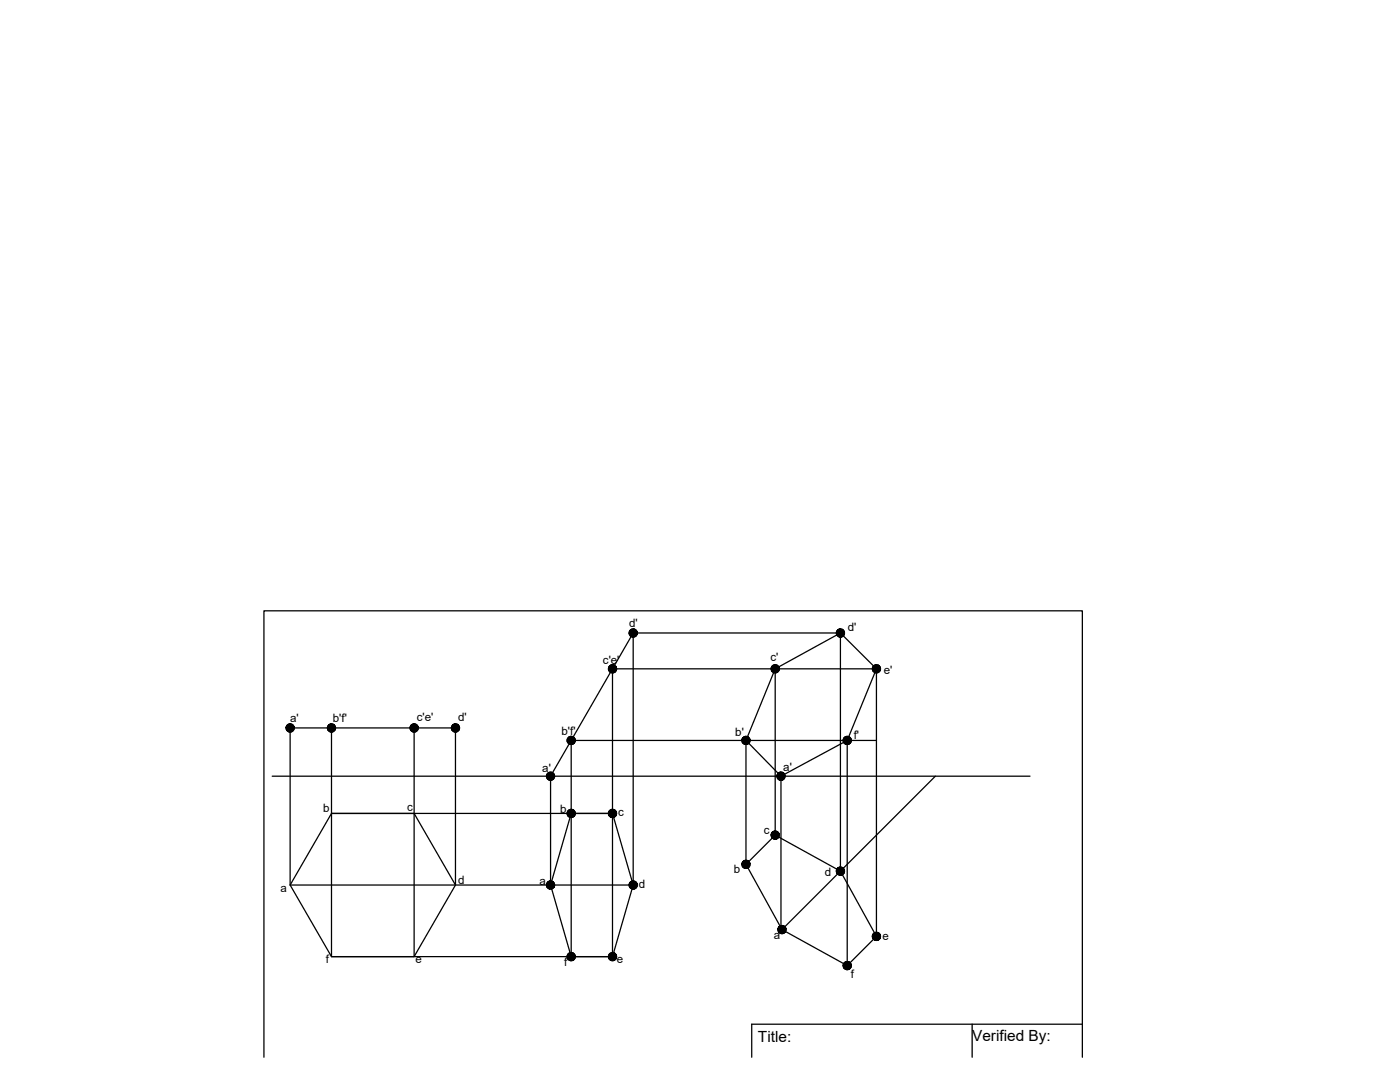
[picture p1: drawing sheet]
<svg xmlns="http://www.w3.org/2000/svg" width="279mm" height="216mm" viewBox="0 0 279 216" stroke-linecap="round" stroke-linejoin="round" font-family="sans-serif">
<defs><g id="words">
<g font-size="3.1">
<text x="151.3" y="207.8">Title:</text>
<text x="194" y="207.6">Verified By:</text>
</g>
<g font-size="2.3">
<text x="125.5" y="125.2">d'</text>
<text x="169.2" y="126">d'</text>
<text x="153.8" y="131.8">c'</text>
<text x="120.3" y="132.6">c'e'</text>
<text x="176.4" y="134.5">e'</text>
<text x="83.2" y="143.9">c'e'</text>
<text x="91.5" y="143.9">d'</text>
<text x="57.9" y="144.1">a'</text>
<text x="66.4" y="144.1">b'f'</text>
<text x="112.1" y="146.6">b'f'</text>
<text x="146.7" y="146.9">b'</text>
<text x="170.4" y="147.5">f'</text>
<text x="108.2" y="154">a'</text>
<text x="156.3" y="153.8">a'</text>
<text x="81.3" y="161.7">c</text>
<text x="64.5" y="162">b</text>
<text x="111.8" y="162.3">b</text>
<text x="123.3" y="162.8">c</text>
<text x="152.5" y="166.5">c</text>
<text x="56" y="178">a</text>
<text x="91.5" y="176.3">d</text>
<text x="107.7" y="176.6">a</text>
<text x="127.5" y="177.1">d</text>
<text x="146.4" y="174.2">b</text>
<text x="164.6" y="174.7">d</text>
<text x="154.4" y="187.4">a</text>
<text x="176.1" y="187.6">e</text>
<text x="65.1" y="192.2">f</text>
<text x="82.9" y="192.2">e</text>
<text x="112.6" y="192.8">f</text>
<text x="123.1" y="192.2">e</text>
<text x="169.8" y="195.1">f</text>
</g>
</g></defs>
<!-- layer: 0 -->
<g fill="none" stroke="#000" stroke-width=".25">
<path d="M126.4 126.3l-16.5 28.6v22.1M126.4 126.3v50.7M126.4 126.3h41.3v47.1M154.7 133.5l13-7.2 7.2 7.2-5.8 14.2-13.2 7.2-7-7.2zM154.7 133.5v32.7M54.3 154.9h151.3M66.2 145.2v45.7h56.5M82.6 145.2v45.7M148.9 147.7v24.4M155.9 154.5v30.6M169.1 147.3v45M174.9 147.7h-60.9v43.2"/>
<path d="M186.7 154.9l-30.6 30.6-7.2-13 5.8-5.9 13 7.2 7.2 13-5.8 5.9-13-7.2M66.2 162.3h16.4l8.3 14.3-8.3 14.3h-16.4l-8.3-14.3zM66.2 162.3h56.5M90.9 176.6v-31.4h-33v31.4h68.5M114 162.3h8.2l4.2 14.3-4.2 14.3h-8.2l-4.1-14.3zM174.9 186.4v-52.9h-52.7v57.4M52.7 211v-89.1h163.3v89.1M194 204.4v6.6M216 204.4h-66v6.6"/>
</g>
<g fill="#000" stroke="#000" stroke-width=".2">
<path d="M122.7 132.7l.1 .1-.6 .7zM126.8 125.6l.1 .1-.5 .6zM154.7 133.5h.8v.1zM167.7 126.3h.9l-.1 .2zM174.9 133.5h.8v.1zM57.9 145.2h.8v.2zM66.2 145.2h.8v.2zM82.6 145.2h.9l-.1 .2zM90.9 145.2h.8v.2zM110.3 154.2l.1 .1-.5 .6zM114.4 147l.2 .1-.6 .6zM148.9 147.7h.8v.2z"/>
<path d="M155.9 154.9h.8v.2zM169.1 147.7h.8v.2zM109.9 176.6h.8v.2zM114 162.3h.8v.2zM122.2 162.3h.9l-.1 .2zM126.4 176.6h.8v.2zM148.9 172.5h.8v.1zM154.7 166.6h.8v.2zM167.7 173.8h.9l-.1 .2zM114 190.9h.8v.2zM122.2 190.9h.9l-.1 .2zM156.1 185.5h.8v.2z"/>
<path d="M169.1 192.7h.8v.2zM174.9 186.8h.8v.2z"/>
<path d="M121.4 133.4v.2l.8-.1zM121.4 133.6l.8-.1-.7 .3zM121.5 133.8l.1 .1 .6-.4z"/>
<path d="M121.6 133.9l.1 .2 .5-.6zM122.2 133.5l-.4 .7-.1-.1zM122.2 133.5l-.4 .7h.2z"/>
<path d="M121.6 132.9l-.1 .1 .7 .5zM121.5 133l.7 .5-.7-.3zM121.5 133.2l-.1 .2 .8 .1z"/>
<path d="M122.2 133.5l-.2 .7 .2 .1zM122.2 133.5l.2 .8h-.2zM122.2 133.5l.2 .8 .1-.1z"/>
<path d="M121.9 132.7l.3 .8-.1-.9zM121.8 132.8l.1-.1 .3 .8zM121.6 132.9l.6 .6-.4-.7z"/>
<path d="M122.2 133.5l.3 .7 .2-.1zM122.2 133.5l.7 .5-.2 .1zM122.2 133.5l.7 .5 .1-.1z"/>
<path d="M122.5 132.7l-.3 .8 .5-.8zM122.3 132.6l.2 .1-.3 .8zM122.1 132.6l.1 .9 .1-.9z"/>
<path d="M122.2 133.5l.8 .4v-.2zM122.2 133.5h.9l-.1 .2zM122.2 133.5h.9v-.2z"/>
<path d="M122.2 133.5l.9-.2-.1-.1zM122.2 133.5l.7-.5 .1 .2zM122.8 132.8l-.6 .7 .7-.5z"/>
<path d="M125.5 126.3l.1 .1 .8-.1zM125.6 126.4l.8-.1-.8 .3zM125.6 126.6l.1 .2 .7-.5z"/>
<path d="M125.7 126.8l.1 .1 .6-.6zM126.4 126.3l-.4 .7-.2-.1zM126.4 126.3l-.4 .7 .1 .1z"/>
<path d="M125.8 125.7l-.1 .2 .7 .4zM125.7 125.9l.7 .4-.8-.2zM125.6 126.1l-.1 .2h.9z"/>
<path d="M126.4 126.3l-.3 .8h.2zM126.4 126.3l.1 .8h-.2zM126.4 126.3l.1 .8h.2z"/>
<path d="M126.1 125.5l.3 .8-.2-.8zM125.9 125.6l.2-.1 .3 .8zM125.8 125.7l.6 .6-.5-.7z"/>
<path d="M126.4 126.3l.3 .8 .1-.1zM126.4 126.3l.6 .6-.2 .1zM126.4 126.3l.6 .6 .1-.2z"/>
<path d="M126.6 125.5l-.2 .8 .4-.7zM126.4 125.5h.2l-.2 .8zM126.2 125.5l.2 .8v-.8z"/>
<path d="M126.4 126.3l.7 .4 .1-.2zM126.4 126.3l.8 .1v.1zM126.4 126.3l.8 .1v-.2z"/>
<path d="M126.4 126.3l.8-.1-.1-.2zM126.4 126.3l.6-.5 .1 .2zM126.9 125.7l-.5 .6 .6-.5z"/>
<path d="M153.9 133.6l.1 .2 .7-.3zM154 133.8l.7-.3-.6 .5zM154.1 134l.1 .1 .5-.6z"/>
<path d="M154 133.1l-.1 .2 .8 .2zM153.9 133.3l.8 .2h-.8zM153.9 133.5v.1l.8-.1z"/>
<path d="M154.7 133.5l-.5 .6 .1 .1zM154.7 133.5l-.2 .8-.2-.1zM154.7 133.5l-.2 .8h.2z"/>
<path d="M154.2 132.8l.5 .7-.4-.8zM154.2 132.8l.5 .7-.6-.6zM154.1 132.9l-.1 .2 .7 .4z"/>
<path d="M154.7 133.5v.8h.2zM154.7 133.5l.4 .7-.2 .1zM154.7 133.5l.4 .7 .1-.1z"/>
<path d="M154.7 132.6v.9l.2-.8zM154.5 132.7l.2-.1v.9zM154.3 132.7l.4 .8-.2-.8z"/>
<path d="M154.7 133.5l.5 .6 .2-.1zM154.7 133.5l.7 .3v.2zM154.7 133.5l.7 .3 .1-.2z"/>
<path d="M155.2 132.8l-.5 .7 .7-.6zM155.1 132.7l.1 .1-.5 .7zM154.9 132.7l-.2 .8 .4-.8z"/>
<path d="M154.7 133.5h.8v-.2zM154.7 133.5l.7-.4 .1 .2zM154.7 133.5l.7-.4v-.2z"/>
<path d="M166.9 126.5l.1 .2 .7-.4zM167 126.7l.7-.4-.6 .5zM167.1 126.8l.1 .2 .5-.7z"/>
<path d="M167 126l-.1 .1 .8 .2zM166.9 126.1l.8 .2h-.8zM166.9 126.3v.2l.8-.2z"/>
<path d="M167.7 126.3l-.5 .7 .2 .1zM167.7 126.3l-.2 .8h-.1zM167.7 126.3l-.2 .8h.2z"/>
<path d="M167.2 125.7l.5 .6-.3-.7zM167.2 125.7l.5 .6-.6-.5zM167.1 125.8l-.1 .2 .7 .3z"/>
<path d="M167.7 126.3v.8h.2zM167.7 126.3l.4 .8h-.2zM167.7 126.3l.4 .8 .1-.1z"/>
<path d="M167.7 125.5v.8l.2-.8zM167.5 125.5h.2v.8zM167.4 125.6l.3 .7-.2-.8z"/>
<path d="M167.7 126.3l.5 .7 .2-.2zM167.7 126.3l.8 .4-.1 .1zM167.7 126.3l.8 .4v-.2z"/>
<path d="M168.2 125.7l-.5 .6 .7-.5zM168.1 125.6l.1 .1-.5 .6zM167.9 125.5l-.2 .8 .4-.7z"/>
<path d="M167.7 126.3h.9l-.1-.2zM167.7 126.3l.8-.3v.1zM167.7 126.3l.8-.3-.1-.2z"/>
<path d="M174.1 133.6l.1 .2 .7-.3zM174.2 133.8l.7-.3-.6 .5zM174.3 134l.1 .1 .5-.6z"/>
<path d="M174.2 133.1l-.1 .2 .8 .2zM174.1 133.3l.8 .2h-.8zM174.1 133.5v.1l.8-.1z"/>
<path d="M174.9 133.5l-.5 .6 .2 .1zM174.9 133.5l-.2 .8-.1-.1zM174.9 133.5l-.2 .8h.2z"/>
<path d="M174.4 132.8l.5 .7-.3-.8zM174.4 132.8l.5 .7-.6-.6zM174.3 132.9l-.1 .2 .7 .4z"/>
<path d="M174.9 133.5v.8h.2zM174.9 133.5l.4 .7-.2 .1zM174.9 133.5l.4 .7 .1-.1z"/>
<path d="M174.9 132.6v.9l.2-.8zM174.7 132.7l.2-.1v.9zM174.6 132.7l.3 .8-.2-.8z"/>
<path d="M174.9 133.5l.5 .6 .2-.1zM174.9 133.5l.8 .3-.1 .2zM174.9 133.5l.8 .3v-.2z"/>
<path d="M175.4 132.8l-.5 .7 .7-.6zM175.3 132.7l.1 .1-.5 .7zM175.1 132.7l-.2 .8 .4-.8z"/>
<path d="M174.9 133.5h.8v-.2zM174.9 133.5l.8-.4v.2zM174.9 133.5l.8-.4-.1-.2z"/>
<path d="M57.1 145.4l.1 .2 .7-.4zM57.2 145.6l.7-.4-.6 .6zM57.3 145.8l.1 .1 .5-.7z"/>
<path d="M57.2 144.9l-.1 .2 .8 .1zM57.1 145.1l.8 .1h-.8zM57.1 145.2v.2l.8-.2z"/>
<path d="M57.9 145.2l-.5 .7 .1 .1zM57.9 145.2l-.2 .9-.2-.1zM57.9 145.2l-.2 .9h.2z"/>
<path d="M57.4 144.6l.5 .6-.4-.7zM57.4 144.6l.5 .6-.6-.5zM57.3 144.7l-.1 .2 .7 .3z"/>
<path d="M57.9 145.2v.9h.2zM57.9 145.2l.4 .8-.2 .1zM57.9 145.2l.4 .8 .1-.1z"/>
<path d="M57.9 144.4v.8l.2-.8zM57.7 144.4h.2v.8zM57.5 144.5l.4 .7-.2-.8z"/>
<path d="M57.9 145.2l.5 .7 .1-.1zM57.9 145.2l.7 .4-.1 .2zM57.9 145.2l.7 .4 .1-.2z"/>
<path d="M58.4 144.6l-.5 .6 .6-.5zM58.3 144.5l.1 .1-.5 .6zM58.1 144.4l-.2 .8 .4-.7z"/>
<path d="M57.9 145.2h.8v-.1zM57.9 145.2l.7-.3 .1 .2zM57.9 145.2l.7-.3-.1-.2z"/>
<path d="M65.4 145.4v.2l.8-.4zM65.4 145.6l.8-.4-.7 .6zM65.5 145.8l.1 .1 .6-.7z"/>
<path d="M65.4 144.9v.2l.8 .1zM65.4 145.1l.8 .1h-.9zM65.3 145.2l.1 .2 .8-.2z"/>
<path d="M66.2 145.2l-.6 .7 .2 .1zM66.2 145.2l-.2 .9-.2-.1zM66.2 145.2l-.2 .9h.2z"/>
<path d="M65.6 144.6l.6 .6-.4-.7zM65.6 144.6l.6 .6-.7-.5zM65.5 144.7l-.1 .2 .8 .3z"/>
<path d="M66.2 145.2v.9h.1zM66.2 145.2l.3 .8-.2 .1zM66.2 145.2l.3 .8 .2-.1z"/>
<path d="M66.2 144.4v.8l.1-.8zM66 144.4h.2v.8zM65.8 144.5l.4 .7-.2-.8z"/>
<path d="M66.2 145.2l.5 .7 .1-.1zM66.2 145.2l.7 .4-.1 .2zM66.2 145.2l.7 .4 .1-.2z"/>
<path d="M66.7 144.6l-.5 .6 .6-.5zM66.5 144.5l.2 .1-.5 .6zM66.3 144.4l-.1 .8 .3-.7z"/>
<path d="M66.2 145.2h.8v-.1zM66.2 145.2l.7-.3 .1 .2zM66.2 145.2l.7-.3-.1-.2z"/>
<path d="M81.8 145.4l.1 .2 .7-.4zM81.9 145.6l.7-.4-.6 .6zM82 145.8l.1 .1 .5-.7z"/>
<path d="M81.9 144.9l-.1 .2 .8 .1zM81.8 145.1l.8 .1h-.8zM81.8 145.2v.2l.8-.2z"/>
<path d="M82.6 145.2l-.5 .7 .2 .1zM82.6 145.2l-.1 .9-.2-.1zM82.6 145.2l-.1 .9h.1z"/>
<path d="M82.1 144.6l.5 .6-.3-.7zM82.1 144.6l.5 .6-.6-.5zM82 144.7l-.1 .2 .7 .3z"/>
<path d="M82.6 145.2v.9h.2zM82.6 145.2l.4 .8-.2 .1zM82.6 145.2l.4 .8 .2-.1z"/>
<path d="M82.6 144.4v.8l.2-.8zM82.5 144.4h.1v.8zM82.3 144.5l.3 .7-.1-.8z"/>
<path d="M82.6 145.2l.6 .7 .1-.1zM82.6 145.2l.8 .4-.1 .2zM82.6 145.2l.8 .4v-.2z"/>
<path d="M83.2 144.6l-.6 .6 .7-.5zM83 144.5l.2 .1-.6 .6zM82.8 144.4l-.2 .8 .4-.7z"/>
<path d="M82.6 145.2h.9l-.1-.1zM82.6 145.2l.8-.3v.2zM82.6 145.2l.8-.3-.1-.2z"/>
<path d="M90.1 145.4l.1 .2 .7-.4zM90.2 145.6l.7-.4-.6 .6zM90.3 145.8l.1 .1 .5-.7z"/>
<path d="M90.2 144.9l-.1 .2 .8 .1zM90.1 145.1l.8 .1h-.8zM90.1 145.2v.2l.8-.2z"/>
<path d="M90.9 145.2l-.5 .7 .1 .1zM90.9 145.2l-.2 .9-.2-.1zM90.9 145.2l-.2 .9h.2z"/>
<path d="M90.4 144.6l.5 .6-.4-.7zM90.4 144.6l.5 .6-.6-.5zM90.3 144.7l-.1 .2 .7 .3z"/>
<path d="M90.9 145.2v.9h.2zM90.9 145.2l.4 .8-.2 .1zM90.9 145.2l.4 .8 .1-.1z"/>
<path d="M90.9 144.4v.8l.2-.8zM90.7 144.4h.2v.8zM90.5 144.5l.4 .7-.2-.8z"/>
<path d="M90.9 145.2l.5 .7 .1-.1zM90.9 145.2l.7 .4-.1 .2zM90.9 145.2l.7 .4 .1-.2z"/>
<path d="M91.4 144.6l-.5 .6 .6-.5zM91.3 144.5l.1 .1-.5 .6zM91.1 144.4l-.2 .8 .4-.7z"/>
<path d="M90.9 145.2h.8v-.1zM90.9 145.2l.7-.3 .1 .2zM90.9 145.2l.7-.3-.1-.2z"/>
<path d="M109 154.8l.1 .2 .8-.1zM109.1 155l.8-.1-.8 .3zM109.1 155.2l.1 .1 .7-.4z"/>
<path d="M109.2 155.3l.1 .2 .6-.6zM109.9 154.9l-.4 .7-.2-.1zM109.9 154.9l-.4 .7 .1 .1z"/>
<path d="M109.3 154.3l-.1 .2 .7 .4zM109.2 154.5l.7 .4-.8-.3zM109.1 154.6l-.1 .2 .9 .1z"/>
<path d="M109.9 154.9l-.3 .8h.2zM109.9 154.9l.1 .8h-.2zM109.9 154.9l.1 .8h.2z"/>
<path d="M109.6 154.1l.3 .8-.2-.8zM109.4 154.2l.2-.1 .3 .8zM109.3 154.3l.6 .6-.5-.7z"/>
<path d="M109.9 154.9l.3 .8 .1-.1zM109.9 154.9l.6 .6-.2 .1zM109.9 154.9l.6 .6 .1-.2z"/>
<path d="M110.1 154.1l-.2 .8 .4-.7zM109.9 154.1h.2l-.2 .8zM109.7 154.1l.2 .8v-.8z"/>
<path d="M109.9 154.9l.7 .4 .1-.2zM109.9 154.9h.8v.2zM109.9 154.9h.8v-.1z"/>
<path d="M109.9 154.9l.8-.1-.1-.2zM109.9 154.9l.7-.5v.2zM110.4 154.3l-.5 .6 .7-.5z"/>
<path d="M113.2 147.7v.2l.8-.2zM113.2 147.9l.8-.2-.8 .3zM113.2 148l.1 .2 .7-.5z"/>
<path d="M113.3 148.2l.1 .2 .6-.7zM114 147.7l-.4 .8-.2-.1zM114 147.7l-.4 .8h.1z"/>
<path d="M113.4 147.2l-.1 .1 .7 .4zM113.3 147.3l.7 .4-.8-.2zM113.2 147.5v.2h.8z"/>
<path d="M114 147.7l-.3 .8 .2 .1zM114 147.7l.1 .9h-.2zM114 147.7l.1 .9 .2-.1z"/>
<path d="M113.7 147l.3 .7-.1-.8zM113.5 147.1l.2-.1 .3 .7zM113.4 147.2l.6 .5-.5-.6z"/>
<path d="M114 147.7l.3 .8 .2-.1zM114 147.7l.6 .6-.1 .1zM114 147.7l.6 .6 .1-.2z"/>
<path d="M114.2 147l-.2 .7 .4-.7zM114.1 146.9l.1 .1-.2 .7zM113.9 146.9l.1 .8 .1-.8z"/>
<path d="M114 147.7l.7 .4 .1-.1zM114 147.7l.8 .1v.2zM114 147.7l.8 .1v-.2z"/>
<path d="M114 147.7l.8-.1v-.2zM114 147.7l.7-.4 .1 .1zM114.6 147.1l-.6 .6 .7-.4z"/>
<path d="M148.1 147.9v.2l.8-.4zM148.1 148.1l.8-.4-.7 .6zM148.2 148.3l.2 .1 .5-.7z"/>
<path d="M148.1 147.4v.2l.8 .1zM148.1 147.6l.8 .1h-.8zM148.1 147.7v.2l.8-.2z"/>
<path d="M148.9 147.7l-.5 .7 .1 .1zM148.9 147.7l-.2 .9-.2-.1zM148.9 147.7l-.2 .9h.2z"/>
<path d="M148.4 147.1l.5 .6-.4-.7zM148.4 147.1l.5 .6-.7-.5zM148.2 147.2l-.1 .2 .8 .3z"/>
<path d="M148.9 147.7v.9h.2zM148.9 147.7l.3 .8-.1 .1zM148.9 147.7l.3 .8 .2-.1z"/>
<path d="M148.9 146.9v.8l.2-.8zM148.7 146.9h.2v.8zM148.5 147l.4 .7-.2-.8z"/>
<path d="M148.9 147.7l.5 .7 .1-.1zM148.9 147.7l.7 .4-.1 .2zM148.9 147.7l.7 .4 .1-.2z"/>
<path d="M149.4 147.1l-.5 .6 .6-.5zM149.2 147l.2 .1-.5 .6zM149.1 146.9l-.2 .8 .3-.7z"/>
<path d="M148.9 147.7h.8v-.1zM148.9 147.7l.7-.3 .1 .2zM148.9 147.7l.7-.3-.1-.2z"/>
<path d="M155.1 155.1v.1l.8-.3zM155.1 155.2l.8-.3-.7 .5zM155.2 155.4l.2 .1 .5-.6z"/>
<path d="M155.1 154.5v.2l.8 .2zM155.1 154.7l.8 .2h-.9zM155 154.9l.1 .2 .8-.2z"/>
<path d="M155.9 154.9l-.5 .6 .1 .1zM155.9 154.9l-.2 .8-.2-.1zM155.9 154.9l-.2 .8h.2z"/>
<path d="M155.4 154.2l.5 .7-.4-.8zM155.2 154.4l.2-.2 .5 .7zM155.2 154.4l-.1 .1 .8 .4z"/>
<path d="M155.9 154.9v.8h.2zM155.9 154.9l.3 .7-.1 .1zM155.9 154.9l.3 .7 .2-.1z"/>
<path d="M155.9 154.1v.8l.2-.8zM155.7 154.1h.2v.8zM155.5 154.1l.4 .8-.2-.8z"/>
<path d="M155.9 154.9l.5 .6 .1-.1zM155.9 154.9l.7 .3-.1 .2zM155.9 154.9l.7 .3 .1-.1z"/>
<path d="M156.4 154.2l-.5 .7 .6-.5zM156.2 154.1l.2 .1-.5 .7zM156.1 154.1l-.2 .8 .3-.8z"/>
<path d="M155.9 154.9h.8v-.2zM155.9 154.9l.7-.4 .1 .2zM155.9 154.9l.7-.4-.1-.1z"/>
<path d="M168.3 147.9v.2l.8-.4zM168.3 148.1l.8-.4-.7 .6zM168.4 148.3l.2 .1 .5-.7z"/>
<path d="M168.3 147.4v.2l.8 .1zM168.3 147.6l.8 .1h-.8zM168.3 147.7v.2l.8-.2z"/>
<path d="M169.1 147.7l-.5 .7 .1 .1zM169.1 147.7l-.2 .9-.2-.1zM169.1 147.7l-.2 .9h.2z"/>
<path d="M168.6 147.1l.5 .6-.4-.7zM168.6 147.1l.5 .6-.7-.5zM168.4 147.2l-.1 .2 .8 .3z"/>
<path d="M169.1 147.7v.9h.2zM169.1 147.7l.3 .8-.1 .1zM169.1 147.7l.3 .8 .2-.1z"/>
<path d="M169.1 146.9v.8l.2-.8zM168.9 146.9h.2v.8zM168.7 147l.4 .7-.2-.8z"/>
<path d="M169.1 147.7l.5 .7 .1-.1zM169.1 147.7l.7 .4-.1 .2zM169.1 147.7l.7 .4 .1-.2z"/>
<path d="M169.6 147.1l-.5 .6 .6-.5zM169.4 147l.2 .1-.5 .6zM169.3 146.9l-.2 .8 .3-.7z"/>
<path d="M169.1 147.7h.8v-.1zM169.1 147.7l.7-.3 .1 .2zM169.1 147.7l.7-.3-.1-.2z"/>
<path d="M109.1 176.8v.2l.8-.4zM109.1 177l.8-.4-.7 .5zM109.2 177.1l.2 .1 .5-.6z"/>
<path d="M109.1 176.2v.2l.8 .2zM109.1 176.4l.8 .2h-.8zM109.1 176.6v.2l.8-.2z"/>
<path d="M109.9 176.6l-.5 .6 .1 .1zM109.9 176.6l-.2 .8-.2-.1zM109.9 176.6l-.2 .8h.2z"/>
<path d="M109.4 176l.5 .6-.4-.7zM109.4 176l.5 .6-.7-.5zM109.2 176.1l-.1 .1 .8 .4z"/>
<path d="M109.9 176.6v.8h.2zM109.9 176.6l.3 .7-.1 .1zM109.9 176.6l.3 .7 .2-.1z"/>
<path d="M109.9 175.8v.8l.2-.8zM109.7 175.8h.2v.8zM109.5 175.9l.4 .7-.2-.8z"/>
<path d="M109.9 176.6l.5 .6 .1-.1zM109.9 176.6l.7 .4-.1 .1zM109.9 176.6l.7 .4 .1-.2z"/>
<path d="M110.4 176l-.5 .6 .6-.5zM110.2 175.9l.2 .1-.5 .6zM110.1 175.8l-.2 .8 .3-.7z"/>
<path d="M109.9 176.6h.8v-.2zM109.9 176.6l.7-.4 .1 .2zM109.9 176.6l.7-.4-.1-.1z"/>
<path d="M113.2 162.5l.1 .2 .7-.4zM113.3 162.7l.7-.4-.7 .5zM113.3 162.8l.2 .2 .5-.7z"/>
<path d="M113.3 161.9l-.1 .2 .8 .2zM113.2 162.1l.8 .2h-.8zM113.2 162.3v.2l.8-.2z"/>
<path d="M114 162.3l-.5 .7 .1 .1zM114 162.3l-.2 .8h-.2zM114 162.3l-.2 .8h.2z"/>
<path d="M113.5 161.7l.5 .6-.4-.7zM113.5 161.7l.5 .6-.7-.5zM113.3 161.8v.1l.7 .4z"/>
<path d="M114 162.3v.8h.2zM114 162.3l.4 .8h-.2zM114 162.3l.4 .8 .1-.1z"/>
<path d="M114 161.5v.8l.2-.8zM113.8 161.5h.2v.8zM113.6 161.6l.4 .7-.2-.8z"/>
<path d="M114 162.3l.5 .7 .1-.2zM114 162.3l.7 .4-.1 .1zM114 162.3l.7 .4 .1-.2z"/>
<path d="M114.5 161.7l-.5 .6 .6-.5zM114.4 161.6l.1 .1-.5 .6zM114.2 161.5l-.2 .8 .4-.7z"/>
<path d="M114 162.3h.8v-.2zM114 162.3l.7-.4 .1 .2zM114 162.3l.7-.4-.1-.1z"/>
<path d="M121.4 162.5l.1 .2 .7-.4zM121.5 162.7l.7-.4-.6 .5zM121.6 162.8l.1 .2 .5-.7z"/>
<path d="M121.5 161.9l-.1 .2 .8 .2zM121.4 162.1l.8 .2h-.8zM121.4 162.3v.2l.8-.2z"/>
<path d="M122.2 162.3l-.5 .7 .2 .1zM122.2 162.3l-.1 .8h-.2zM122.2 162.3l-.1 .8h.1z"/>
<path d="M121.7 161.7l.5 .6-.3-.7zM121.7 161.7l.5 .6-.6-.5zM121.6 161.8l-.1 .1 .7 .4z"/>
<path d="M122.2 162.3v.8h.2zM122.2 162.3l.4 .8h-.2zM122.2 162.3l.4 .8 .2-.1z"/>
<path d="M122.2 161.5v.8l.2-.8zM122.1 161.5h.1v.8zM121.9 161.6l.3 .7-.1-.8z"/>
<path d="M122.2 162.3l.6 .7 .1-.2zM122.2 162.3l.8 .4-.1 .1zM122.2 162.3l.8 .4v-.2z"/>
<path d="M122.8 161.7l-.6 .6 .7-.5zM122.6 161.6l.2 .1-.6 .6zM122.4 161.5l-.2 .8 .4-.7z"/>
<path d="M122.2 162.3h.9l-.1-.2zM122.2 162.3l.8-.4v.2zM122.2 162.3l.8-.4-.1-.1z"/>
<path d="M125.6 176.8v.2l.8-.4zM125.6 177l.8-.4-.7 .5zM125.7 177.1l.1 .1 .6-.6z"/>
<path d="M125.6 176.2v.2l.8 .2zM125.6 176.4l.8 .2h-.9zM125.5 176.6l.1 .2 .8-.2z"/>
<path d="M126.4 176.6l-.6 .6 .2 .1zM126.4 176.6l-.2 .8-.2-.1zM126.4 176.6l-.2 .8h.2z"/>
<path d="M125.8 176l.6 .6-.4-.7zM125.8 176l.6 .6-.7-.5zM125.7 176.1l-.1 .1 .8 .4z"/>
<path d="M126.4 176.6v.8h.1zM126.4 176.6l.3 .7-.2 .1zM126.4 176.6l.3 .7 .2-.1z"/>
<path d="M126.4 175.8v.8l.1-.8zM126.2 175.8h.2v.8zM126 175.9l.4 .7-.2-.8z"/>
<path d="M126.4 176.6l.5 .6 .1-.1zM126.4 176.6l.7 .4-.1 .1zM126.4 176.6l.7 .4 .1-.2z"/>
<path d="M126.9 176l-.5 .6 .6-.5zM126.7 175.9l.2 .1-.5 .6zM126.5 175.8l-.1 .8 .3-.7z"/>
<path d="M126.4 176.6h.8v-.2zM126.4 176.6l.7-.4 .1 .2zM126.4 176.6l.7-.4-.1-.1z"/>
<path d="M148.1 172.6v.2l.8-.3zM148.1 172.8l.8-.3-.7 .5zM148.2 173l.2 .1 .5-.6z"/>
<path d="M148.1 172.1v.2l.8 .2zM148.1 172.3l.8 .2h-.8zM148.1 172.5v.1l.8-.1z"/>
<path d="M148.9 172.5l-.5 .6 .1 .1zM148.9 172.5l-.2 .8-.2-.1zM148.9 172.5l-.2 .8h.2z"/>
<path d="M148.4 171.8l.5 .7-.4-.8zM148.4 171.8l.5 .7-.7-.5zM148.2 172l-.1 .1 .8 .4z"/>
<path d="M148.9 172.5v.8h.2zM148.9 172.5l.3 .7-.1 .1zM148.9 172.5l.3 .7 .2-.1z"/>
<path d="M148.9 171.6v.9l.2-.8zM148.7 171.7l.2-.1v.9zM148.5 171.7l.4 .8-.2-.8z"/>
<path d="M148.9 172.5l.5 .6 .1-.1zM148.9 172.5l.7 .3-.1 .2zM148.9 172.5l.7 .3 .1-.2z"/>
<path d="M149.4 171.8l-.5 .7 .6-.5zM149.2 171.7l.2 .1-.5 .7zM149.1 171.7l-.2 .8 .3-.8z"/>
<path d="M148.9 172.5h.8v-.2zM148.9 172.5l.7-.4 .1 .2zM148.9 172.5l.7-.4-.1-.1z"/>
<path d="M153.9 166.8l.1 .2 .7-.4zM154 167l.7-.4-.6 .6zM154.1 167.2l.1 .1 .5-.7z"/>
<path d="M154 166.3l-.1 .2 .8 .1zM153.9 166.5l.8 .1h-.8zM153.9 166.6v.2l.8-.2z"/>
<path d="M154.7 166.6l-.5 .7 .1 .1zM154.7 166.6l-.2 .8h-.2zM154.7 166.6l-.2 .8 .2 .1z"/>
<path d="M154.2 166l.5 .6-.4-.7zM154.2 166l.5 .6-.6-.5zM154.1 166.1l-.1 .2 .7 .3z"/>
<path d="M154.7 166.6v.9l.2-.1zM154.7 166.6l.4 .8h-.2zM154.7 166.6l.4 .8 .1-.1z"/>
<path d="M154.7 165.8v.8l.2-.8zM154.5 165.8h.2v.8zM154.3 165.9l.4 .7-.2-.8z"/>
<path d="M154.7 166.6l.5 .7 .2-.1zM154.7 166.6l.7 .4v.2zM154.7 166.6l.7 .4 .1-.2z"/>
<path d="M155.2 166l-.5 .6 .7-.5zM155.1 165.9l.1 .1-.5 .6zM154.9 165.8l-.2 .8 .4-.7z"/>
<path d="M154.7 166.6h.8v-.1zM154.7 166.6l.7-.3 .1 .2zM154.7 166.6l.7-.3v-.2z"/>
<path d="M166.9 174l.1 .2 .7-.4zM167 174.2l.7-.4-.6 .5zM167.1 174.3l.1 .2 .5-.7z"/>
<path d="M167 173.5l-.1 .1 .8 .2zM166.9 173.6l.8 .2h-.8zM166.9 173.8v.2l.8-.2z"/>
<path d="M167.7 173.8l-.5 .7 .2 .1zM167.7 173.8l-.2 .8h-.1zM167.7 173.8l-.2 .8h.2z"/>
<path d="M167.2 173.2l.5 .6-.3-.7zM167.2 173.2l.5 .6-.6-.5zM167.1 173.3l-.1 .2 .7 .3z"/>
<path d="M167.7 173.8v.8h.2zM167.7 173.8l.4 .8h-.2zM167.7 173.8l.4 .8 .1-.1z"/>
<path d="M167.7 173v.8l.2-.8zM167.5 173h.2v.8zM167.4 173.1l.3 .7-.2-.8z"/>
<path d="M167.7 173.8l.5 .7 .2-.2zM167.7 173.8l.8 .4-.1 .1zM167.7 173.8l.8 .4v-.2z"/>
<path d="M168.2 173.2l-.5 .6 .7-.5zM168.1 173.1l.1 .1-.5 .6zM167.9 173l-.2 .8 .4-.7z"/>
<path d="M167.7 173.8h.9l-.1-.2zM167.7 173.8l.8-.3v.1zM167.7 173.8l.8-.3-.1-.2z"/>
<path d="M113.2 191.1l.1 .1 .7-.3zM113.3 191.2l.7-.3-.7 .5zM113.3 191.4l.2 .1 .5-.6z"/>
<path d="M113.3 190.5l-.1 .2 .8 .2zM113.2 190.7l.8 .2h-.8zM113.2 190.9v.2l.8-.2z"/>
<path d="M114 190.9l-.5 .6 .1 .1zM114 190.9l-.2 .8-.2-.1zM114 190.9l-.2 .8h.2z"/>
<path d="M113.5 190.2l.5 .7-.4-.8zM113.5 190.2l.5 .7-.7-.5zM113.3 190.4v.1l.7 .4z"/>
<path d="M114 190.9v.8h.2zM114 190.9l.4 .7-.2 .1zM114 190.9l.4 .7 .1-.1z"/>
<path d="M114 190.1v.8l.2-.8zM113.8 190.1h.2v.8zM113.6 190.1l.4 .8-.2-.8z"/>
<path d="M114 190.9l.5 .6 .1-.1zM114 190.9l.7 .3-.1 .2zM114 190.9l.7 .3 .1-.1z"/>
<path d="M114.5 190.2l-.5 .7 .6-.5zM114.4 190.1l.1 .1-.5 .7zM114.2 190.1l-.2 .8 .4-.8z"/>
<path d="M114 190.9h.8v-.2zM114 190.9l.7-.4 .1 .2zM114 190.9l.7-.4-.1-.1z"/>
<path d="M121.4 191.1l.1 .1 .7-.3zM121.5 191.2l.7-.3-.6 .5zM121.6 191.4l.1 .1 .5-.6z"/>
<path d="M121.5 190.5l-.1 .2 .8 .2zM121.4 190.7l.8 .2h-.8zM121.4 190.9v.2l.8-.2z"/>
<path d="M122.2 190.9l-.5 .6 .2 .1zM122.2 190.9l-.1 .8-.2-.1zM122.2 190.9l-.1 .8h.1z"/>
<path d="M121.7 190.2l.5 .7-.3-.8zM121.7 190.2l.5 .7-.6-.5zM121.6 190.4l-.1 .1 .7 .4z"/>
<path d="M122.2 190.9v.8h.2zM122.2 190.9l.4 .7-.2 .1zM122.2 190.9l.4 .7 .2-.1z"/>
<path d="M122.2 190.1v.8l.2-.8zM122.1 190.1h.1v.8zM121.9 190.1l.3 .8-.1-.8z"/>
<path d="M122.2 190.9l.6 .6 .1-.1zM122.2 190.9l.8 .3-.1 .2zM122.2 190.9l.8 .3v-.1z"/>
<path d="M122.8 190.2l-.6 .7 .7-.5zM122.6 190.1l.2 .1-.6 .7zM122.4 190.1l-.2 .8 .4-.8z"/>
<path d="M122.2 190.9h.9l-.1-.2zM122.2 190.9l.8-.4v.2zM122.2 190.9l.8-.4-.1-.1z"/>
<path d="M155.3 185.7v.1l.8-.3zM155.3 185.8l.8-.3-.7 .5zM155.4 186l.1 .1 .6-.6z"/>
<path d="M155.3 185.1v.2l.8 .2zM155.3 185.3l.8 .2h-.9zM155.2 185.5l.1 .2 .8-.2z"/>
<path d="M156.1 185.5l-.6 .6 .2 .1zM156.1 185.5l-.2 .8-.2-.1zM156.1 185.5l-.2 .8h.2z"/>
<path d="M155.5 184.8l.6 .7-.4-.8zM155.5 184.8l.6 .7-.7-.5zM155.4 185l-.1 .1 .8 .4z"/>
<path d="M156.1 185.5v.8h.1zM156.1 185.5l.3 .7-.2 .1zM156.1 185.5l.3 .7 .2-.1z"/>
<path d="M156.1 184.7v.8l.1-.8zM155.9 184.7h.2v.8zM155.7 184.7l.4 .8-.2-.8z"/>
<path d="M156.1 185.5l.5 .6 .1-.1zM156.1 185.5l.7 .3-.1 .2zM156.1 185.5l.7 .3 .1-.1z"/>
<path d="M156.6 184.8l-.5 .7 .6-.5zM156.4 184.7l.2 .1-.5 .7zM156.2 184.7l-.1 .8 .3-.8z"/>
<path d="M156.1 185.5h.8v-.2zM156.1 185.5l.7-.4 .1 .2zM156.1 185.5l.7-.4-.1-.1z"/>
<path d="M168.3 192.9v.1l.8-.3zM168.3 193l.8-.3-.7 .5zM168.4 193.2l.2 .1 .5-.6z"/>
<path d="M168.3 192.3v.2l.8 .2zM168.3 192.5l.8 .2h-.8zM168.3 192.7v.2l.8-.2z"/>
<path d="M169.1 192.7l-.5 .6 .1 .1zM169.1 192.7l-.2 .8-.2-.1zM169.1 192.7l-.2 .8h.2z"/>
<path d="M168.6 192l.5 .7-.4-.8zM168.6 192l.5 .7-.7-.5zM168.4 192.2l-.1 .1 .8 .4z"/>
<path d="M169.1 192.7v.8h.2zM169.1 192.7l.3 .7-.1 .1zM169.1 192.7l.3 .7 .2-.1z"/>
<path d="M169.1 191.8v.9l.2-.8zM168.9 191.9l.2-.1v.9zM168.7 191.9l.4 .8-.2-.8z"/>
<path d="M169.1 192.7l.5 .6 .1-.1zM169.1 192.7l.7 .3-.1 .2zM169.1 192.7l.7 .3 .1-.1z"/>
<path d="M169.6 192l-.5 .7 .6-.5zM169.4 191.9l.2 .1-.5 .7zM169.3 191.9l-.2 .8 .3-.8z"/>
<path d="M169.1 192.7h.8v-.2zM169.1 192.7l.7-.4 .1 .2zM169.1 192.7l.7-.4-.1-.1z"/>
<path d="M174.1 187l.1 .2 .7-.4zM174.2 187.2l.7-.4-.6 .6zM174.3 187.4l.1 .1 .5-.7z"/>
<path d="M174.2 186.5l-.1 .2 .8 .1zM174.1 186.7l.8 .1h-.8zM174.1 186.8v.2l.8-.2z"/>
<path d="M174.9 186.8l-.5 .7 .2 .1zM174.9 186.8l-.2 .8h-.1zM174.9 186.8l-.2 .8 .2 .1z"/>
<path d="M174.4 186.2l.5 .6-.3-.7zM174.4 186.2l.5 .6-.6-.5zM174.3 186.3l-.1 .2 .7 .3z"/>
<path d="M174.9 186.8v.9l.2-.1zM174.9 186.8l.4 .8h-.2zM174.9 186.8l.4 .8 .1-.1z"/>
<path d="M174.9 186v.8l.2-.8zM174.7 186h.2v.8zM174.6 186.1l.3 .7-.2-.8z"/>
<path d="M174.9 186.8l.5 .7 .2-.1zM174.9 186.8l.8 .4-.1 .2zM174.9 186.8l.8 .4v-.2z"/>
<path d="M175.4 186.2l-.5 .6 .7-.5zM175.3 186.1l.1 .1-.5 .6zM175.1 186l-.2 .8 .4-.7z"/>
<path d="M174.9 186.8h.8v-.1zM174.9 186.8l.8-.3v.2zM174.9 186.8l.8-.3-.1-.2z"/>
</g>
<use href="#words"/>
</svg>
